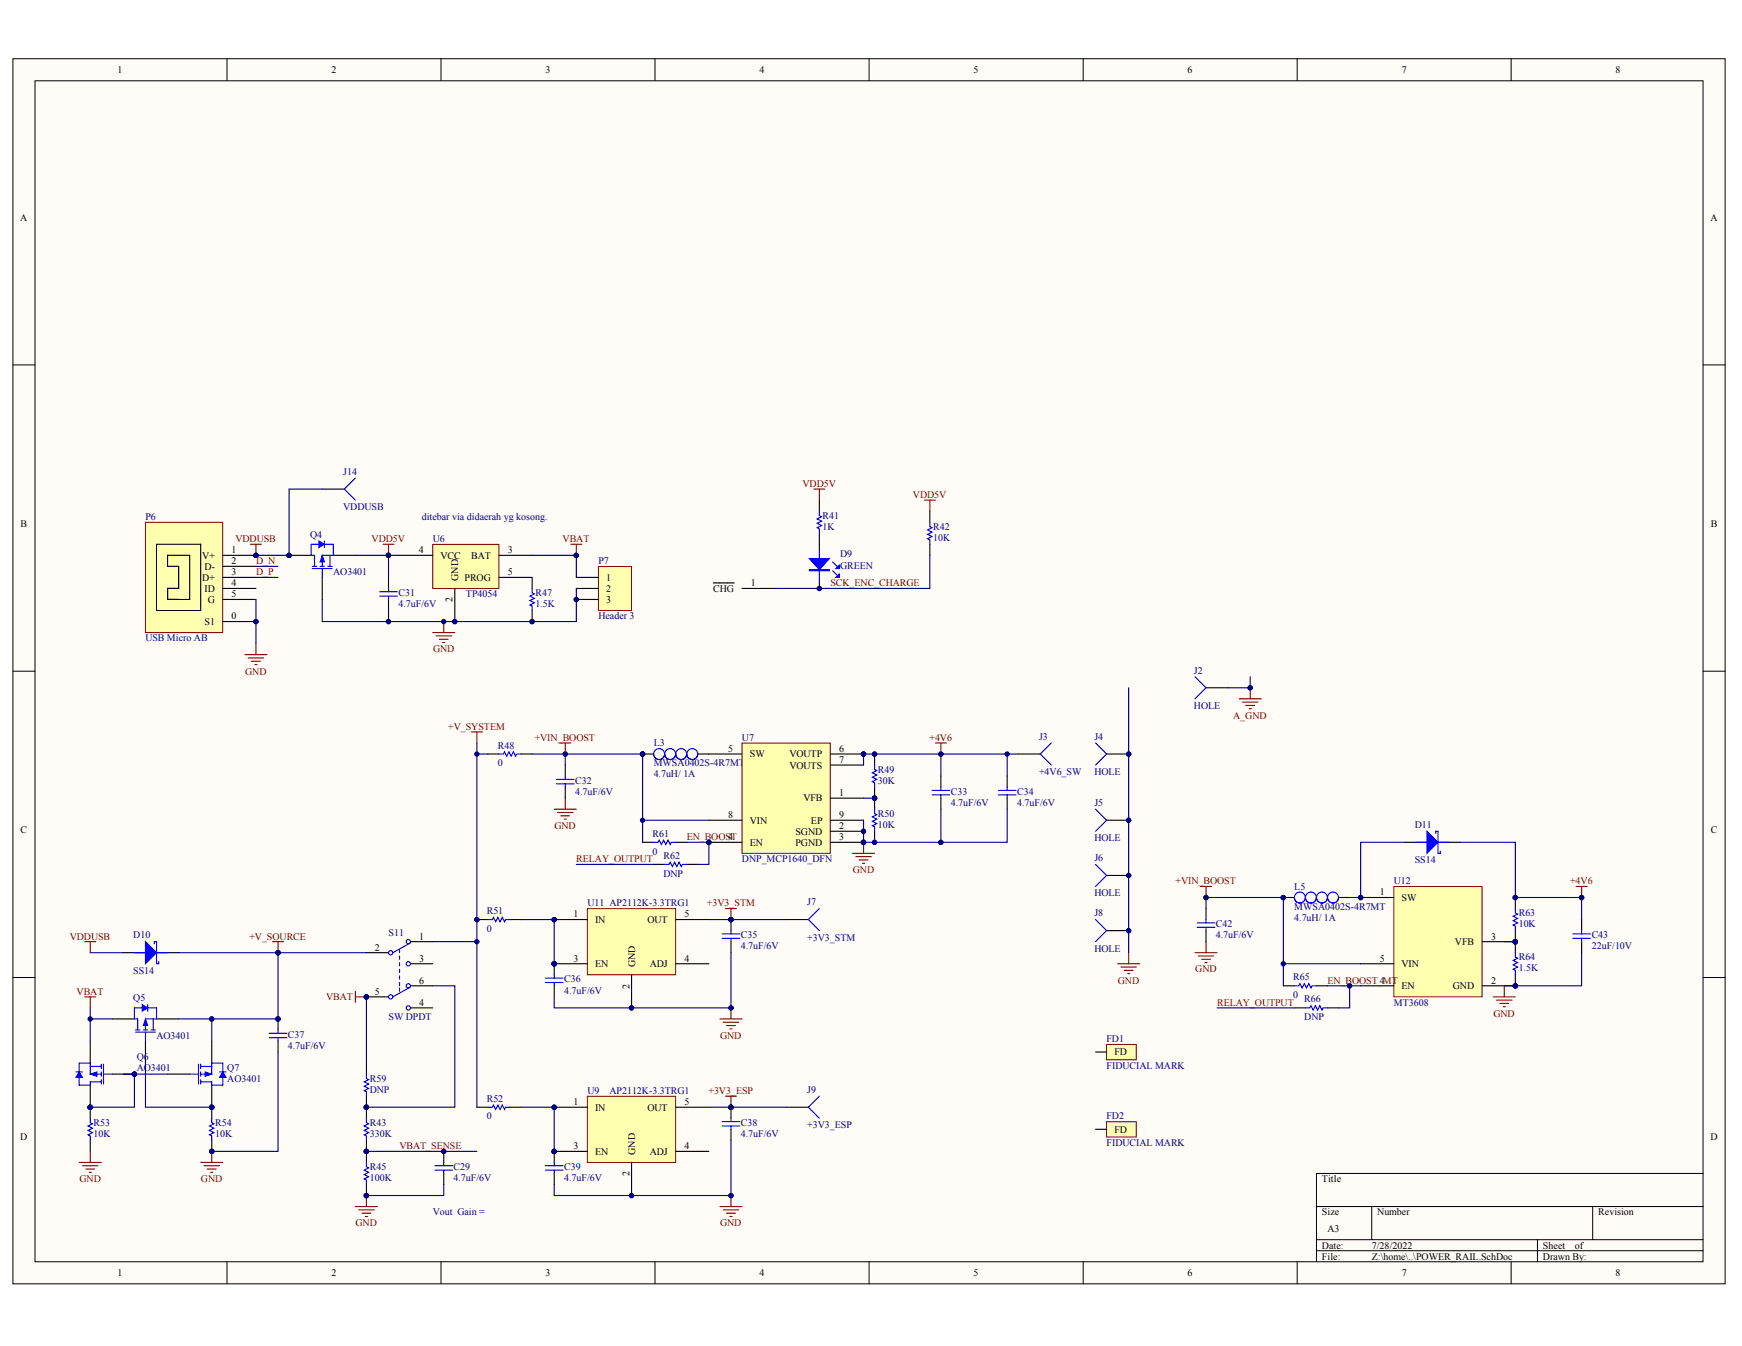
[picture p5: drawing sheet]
<svg xmlns="http://www.w3.org/2000/svg" width="279mm" height="216mm" viewBox="0 0 279 216" stroke-linecap="round" stroke-linejoin="round" font-family="sans-serif">
<defs><g id="words">
<g font-size="1.6">
<text x="18.8" y="11.7">1</text>
<text x="53.1" y="11.7">2</text>
<text x="87.5" y="11.7">3</text>
<text x="121.8" y="11.7">4</text>
<text x="156.1" y="11.7">5</text>
<text x="190.5" y="11.7">6</text>
<text x="224.8" y="11.7">7</text>
<text x="259.1" y="11.7">8</text>
<text x="3.3" y="35.4">A</text>
<text x="274.3" y="35.4">A</text>
<text x="3.3" y="84.5">B</text>
<text x="32.4" y="89.6">V+</text>
<text x="37.1" y="88.7">1</text>
<text x="67.2" y="88.7">4</text>
<text x="70.6" y="89.6">VCC</text>
<text x="75.6" y="89.6">BAT</text>
<text x="81.5" y="88.7">3</text>
<text x="274.4" y="84.5">B</text>
<text x="32.4" y="93.2">D+</text>
<text x="32.8" y="91.4">D-</text>
<text x="32.8" y="94.9">ID</text>
<text x="37.1" y="90.5">2</text>
<text x="37.1" y="92.3">3</text>
<text x="37.1" y="94.1">4</text>
<text x="37.1" y="95.8">5</text>
<text x="73.5" y="93.1" transform="rotate(-90 73.5 93.1)">GND</text>
<text x="74.5" y="93.2">PROG</text>
<text x="81.5" y="92.3">5</text>
<text x="97.2" y="93.2">1</text>
<text x="97.2" y="94.9">2</text>
<text x="114.4" y="94.9">CHG</text>
<text x="120.4" y="94.1">1</text>
<text x="32.8" y="100.2">S1</text>
<text x="33.3" y="96.7">G</text>
<text x="37.1" y="99.3">0</text>
<text x="72.6" y="96.6" transform="rotate(-90 72.6 96.6)">2</text>
<text x="97.2" y="96.7">3</text>
<text x="116.8" y="120.6">5</text>
<text x="120.3" y="121.5">SW</text>
<text x="126.6" y="121.5">VOUTP</text>
<text x="126.6" y="123.3">VOUTS</text>
<text x="134.6" y="120.6">6</text>
<text x="134.6" y="122.4">7</text>
<text x="116.8" y="131.2">8</text>
<text x="128.9" y="128.5">VFB</text>
<text x="134.6" y="127.7">1</text>
<text x="134.6" y="131.2">9</text>
<text x="3.3" y="133.7">C</text>
<text x="116.8" y="134.8">4</text>
<text x="120.3" y="135.6">EN</text>
<text x="120.3" y="132.1">VIN</text>
<text x="127.6" y="135.6">PGND</text>
<text x="127.6" y="133.9">SGND</text>
<text x="130.1" y="132.1">EP</text>
<text x="134.6" y="134.8">3</text>
<text x="134.6" y="133">2</text>
<text x="274.4" y="133.7">C</text>
<text x="221.3" y="143.6">1</text>
<text x="92" y="147.2">1</text>
<text x="95.4" y="148.1">IN</text>
<text x="103.8" y="148.1">OUT</text>
<text x="109.8" y="147.2">5</text>
<text x="224.8" y="144.5">SW</text>
<text x="60.1" y="152.5">2</text>
<text x="67.3" y="150.7">1</text>
<text x="67.3" y="154.3">3</text>
<text x="92" y="154.3">3</text>
<text x="95.4" y="155.1">EN</text>
<text x="101.9" y="155.1" transform="rotate(-90 101.9 155.1)">GND</text>
<text x="104.2" y="155.1">ADJ</text>
<text x="109.8" y="154.3">4</text>
<text x="221.3" y="154.3">5</text>
<text x="224.8" y="155.1">VIN</text>
<text x="233.4" y="151.6">VFB</text>
<text x="239.2" y="150.7">3</text>
<text x="60.1" y="159.5">5</text>
<text x="67.3" y="161.3">4</text>
<text x="67.3" y="157.8">6</text>
<text x="101" y="158.6" transform="rotate(-90 101 158.6)">2</text>
<text x="221.3" y="157.8">4</text>
<text x="224.8" y="158.6">EN</text>
<text x="233" y="158.6">GND</text>
<text x="239.2" y="157.8">2</text>
<text x="178.7" y="169.3">FD</text>
<text x="92" y="177.3">1</text>
<text x="95.4" y="178.2">IN</text>
<text x="103.8" y="178.2">OUT</text>
<text x="109.8" y="177.3">5</text>
<text x="3.3" y="182.8">D</text>
<text x="92" y="184.4">3</text>
<text x="95.4" y="185.2">EN</text>
<text x="101.9" y="185.2" transform="rotate(-90 101.9 185.2)">GND</text>
<text x="104.2" y="185.2">ADJ</text>
<text x="109.8" y="184.4">4</text>
<text x="178.7" y="181.7">FD</text>
<text x="274.3" y="182.8">D</text>
<text x="101" y="188.7" transform="rotate(-90 101 188.7)">2</text>
<text x="212" y="189.6">Title</text>
<text x="212" y="195">Size</text>
<text x="212.9" y="197.6">A3</text>
<text x="220.9" y="195">Number</text>
<text x="256.3" y="195">Revision</text>
<text x="212" y="200.3">Date:</text>
<text x="212" y="202">File:</text>
<text x="220" y="200.3">7/28/2022</text>
<text x="220" y="202">Z:\home\..\POWER_RAIL.SchDoc</text>
<text x="247.5" y="200.3">Sheet</text>
<text x="247.5" y="202">Drawn By:</text>
<text x="252.6" y="200.3">of</text>
<text x="18.8" y="204.7">1</text>
<text x="53.1" y="204.7">2</text>
<text x="87.5" y="204.7">3</text>
<text x="121.8" y="204.7">4</text>
<text x="156.1" y="204.7">5</text>
<text x="190.5" y="204.7">6</text>
<text x="224.8" y="204.7">7</text>
<text x="259.1" y="204.7">8</text>
</g>
<g font-size="1.6" fill="#000080">
<text x="55" y="76.2">J14</text>
<text x="23.3" y="83.4">P6</text>
<text x="55" y="81.8">VDDUSB</text>
<text x="67.6" y="83.4">ditebar via didaerah yg kosong.</text>
<text x="131.9" y="83.3">R41</text>
<text x="49.7" y="86.3">Q4</text>
<text x="69.4" y="87">U6</text>
<text x="131.9" y="85">1K</text>
<text x="134.8" y="89.4">D9</text>
<text x="149.7" y="85">R42</text>
<text x="149.7" y="86.8">10K</text>
<text x="53.4" y="92.3">AO3401</text>
<text x="63.9" y="95.6">C31</text>
<text x="74.7" y="95.8">TP4054</text>
<text x="85.9" y="95.6">R47</text>
<text x="96" y="90.5">P7</text>
<text x="134.8" y="91.2">GREEN</text>
<text x="63.9" y="97.4">4.7uF/6V</text>
<text x="85.9" y="97.4">1.5K</text>
<text x="96" y="99.3">Header 3</text>
<text x="23.3" y="102.9">USB Micro AB</text>
<text x="191.5" y="108">J2</text>
<text x="191.5" y="113.7">HOLE</text>
<text x="104.9" y="119.7">L3</text>
<text x="119" y="118.8">U7</text>
<text x="166.7" y="118.7">J3</text>
<text x="175.5" y="118.7">J4</text>
<text x="79.8" y="120.1">R48</text>
<text x="79.8" y="122.9">0</text>
<text x="92.3" y="125.7">C32</text>
<text x="104.9" y="124.7">4.7uH/ 1A</text>
<text x="104.9" y="122.9">MWSA0402S-4R7MT</text>
<text x="140.8" y="123.9">R49</text>
<text x="140.8" y="125.7">30K</text>
<text x="166.7" y="124.3">+4V6_SW</text>
<text x="175.5" y="124.3">HOLE</text>
<text x="92.3" y="127.5">4.7uF/6V</text>
<text x="140.8" y="131">R50</text>
<text x="152.5" y="127.5">C33</text>
<text x="152.5" y="129.3">4.7uF/6V</text>
<text x="163.2" y="127.5">C34</text>
<text x="163.2" y="129.3">4.7uF/6V</text>
<text x="175.5" y="129.3">J5</text>
<text x="104.6" y="134.2">R61</text>
<text x="104.6" y="137.1">0</text>
<text x="106.4" y="137.8">R62</text>
<text x="140.8" y="132.8">10K</text>
<text x="175.5" y="134.9">HOLE</text>
<text x="226.9" y="132.8">D11</text>
<text x="106.4" y="140.6">DNP</text>
<text x="119" y="138.3">DNP_MCP1640_DFN</text>
<text x="175.5" y="138.1">J6</text>
<text x="175.5" y="143.8">HOLE</text>
<text x="207.6" y="142.7">L5</text>
<text x="223.6" y="141.8">U12</text>
<text x="226.9" y="138.5">SS14</text>
<text x="78.1" y="146.6">R51</text>
<text x="78.1" y="149.4">0</text>
<text x="94.2" y="145.4">U11 AP2112K-3.3TRG1</text>
<text x="129.5" y="145.2">J7</text>
<text x="175.5" y="147">J8</text>
<text x="195" y="148.8">C42</text>
<text x="207.6" y="147.7">4.7uH/ 1A</text>
<text x="207.6" y="145.9">MWSA0402S-4R7MT</text>
<text x="243.6" y="147">R63</text>
<text x="243.6" y="148.8">10K</text>
<text x="21.4" y="150.5">D10</text>
<text x="62.3" y="150.2">S11</text>
<text x="118.8" y="150.5">C35</text>
<text x="118.8" y="152.3">4.7uF/6V</text>
<text x="129.5" y="150.9">+3V3_STM</text>
<text x="175.5" y="152.7">HOLE</text>
<text x="195" y="150.5">4.7uF/6V</text>
<text x="243.6" y="154">R64</text>
<text x="243.6" y="155.8">1.5K</text>
<text x="255.3" y="150.5">C43</text>
<text x="255.3" y="152.3">22uF/10V</text>
<text x="21.4" y="160.6">Q5</text>
<text x="21.4" y="156.2">SS14</text>
<text x="90.5" y="157.6">C36</text>
<text x="90.5" y="159.4">4.7uF/6V</text>
<text x="207.4" y="157.3">R65</text>
<text x="207.4" y="160.1">0</text>
<text x="209.2" y="160.8">R66</text>
<text x="223.6" y="161.3">MT3608</text>
<text x="25.1" y="166.6">AO3401</text>
<text x="46.2" y="166.5">C37</text>
<text x="62.3" y="163.6">SW DPDT</text>
<text x="177.5" y="167.2">FD1</text>
<text x="209.2" y="163.6">DNP</text>
<text x="21.9" y="170">Q6</text>
<text x="21.9" y="171.8">AO3401</text>
<text x="36.5" y="171.8">Q7</text>
<text x="36.5" y="173.5">AO3401</text>
<text x="46.2" y="168.2">4.7uF/6V</text>
<text x="59.3" y="173.5">R59</text>
<text x="177.5" y="171.4">FIDUCIAL MARK</text>
<text x="59.3" y="175.3">DNP</text>
<text x="78.1" y="176.7">R52</text>
<text x="78.1" y="179.5">0</text>
<text x="94.2" y="175.5">U9</text>
<text x="97.8" y="175.5">AP2112K-3.3TRG1</text>
<text x="129.5" y="175.3">J9</text>
<text x="177.5" y="179.5">FD2</text>
<text x="15" y="180.6">R53</text>
<text x="15" y="182.4">10K</text>
<text x="34.5" y="180.6">R54</text>
<text x="34.5" y="182.4">10K</text>
<text x="59.3" y="180.6">R43</text>
<text x="59.3" y="182.4">330K</text>
<text x="118.8" y="180.6">C38</text>
<text x="118.8" y="182.4">4.7uF/6V</text>
<text x="129.5" y="181">+3V3_ESP</text>
<text x="177.5" y="183.8">FIDUCIAL MARK</text>
<text x="59.3" y="187.7">R45</text>
<text x="59.3" y="189.5">100K</text>
<text x="72.7" y="187.7">C29</text>
<text x="72.7" y="189.5">4.7uF/6V</text>
<text x="90.5" y="187.7">C39</text>
<text x="90.5" y="189.5">4.7uF/6V</text>
<text x="69.4" y="195">Vout Gain =</text>
</g>
<g font-size="1.6" fill="#800000">
<text x="128.7" y="78.1">VDD5V</text>
<text x="146.4" y="79.9">VDD5V</text>
<text x="37.8" y="87">VDDUSB</text>
<text x="59.6" y="87">VDD5V</text>
<text x="90.2" y="87">VBAT</text>
<text x="41.1" y="90.5">D_N</text>
<text x="41.1" y="92.3">D_P</text>
<text x="133.2" y="94.1">SCK_ENC_CHARGE</text>
<text x="69.5" y="104.7">GND</text>
<text x="39.3" y="108.2">GND</text>
<text x="71.9" y="117.1">+V_SYSTEM</text>
<text x="85.8" y="118.8">+VIN_BOOST</text>
<text x="149.1" y="118.8">+4V6</text>
<text x="197.8" y="115.3">A_GND</text>
<text x="88.9" y="133">GND</text>
<text x="110.1" y="134.8">EN_BOOST</text>
<text x="92.4" y="138.3">RELAY_OUTPUT</text>
<text x="136.8" y="140.1">GND</text>
<text x="188.5" y="141.8">+VIN_BOOST</text>
<text x="251.8" y="141.8">+4V6</text>
<text x="113.4" y="145.4">+3V3_STM</text>
<text x="11.2" y="150.7">VDDUSB</text>
<text x="40" y="150.7">+V_SOURCE</text>
<text x="191.7" y="156">GND</text>
<text x="12.3" y="159.5">VBAT</text>
<text x="52.3" y="160.4">VBAT</text>
<text x="179.3" y="157.8">GND</text>
<text x="195.2" y="161.3">RELAY_OUTPUT</text>
<text x="212.9" y="157.8">EN_BOOST_MT</text>
<text x="115.5" y="166.6">GND</text>
<text x="239.5" y="163.1">GND</text>
<text x="113.6" y="175.5">+3V3_ESP</text>
<text x="64.1" y="184.4">VBAT_SENSE</text>
<text x="12.8" y="189.6">GND</text>
<text x="32.2" y="189.6">GND</text>
<text x="57" y="196.7">GND</text>
<text x="115.5" y="196.7">GND</text>
</g>
</g></defs>
<g fill="#fffcf8" stroke="#000" stroke-width=".16">
<path d="M2.1 9.4h274.6v196.5h-274.6z"/>
<path d="M5.6 13h267.6v189.4h-267.6z"/>
</g>
<g fill="none" stroke="#000" stroke-width=".16">
<path d="M36.4 9.4v3.5M70.7 9.4v3.5M105.1 9.4v3.5M139.4 9.4v3.5M173.7 9.4v3.5M208.1 9.4v3.5M242.4 9.4v3.5M2.1 58.5h3.5M273.2 58.5h3.5M2.1 107.7h3.5M273.2 107.7h3.5M2.1 156.8h3.5"/>
<path d="M273.2 156.8h3.5M211.2 193.5h62M211.2 198.8h62M220 193.5v5.3M246.6 198.8v3.6M255.4 193.5v5.3M273.2 188.2h-62v14.2M36.4 202.4v3.5M70.7 202.4v3.5M105.1 202.4v3.5M139.4 202.4v3.5M173.7 202.4v3.5"/>
<path d="M208.1 202.4v3.5M211.2 200.6h62M242.4 202.4v3.5"/>
</g>
<path d="M69.4 87.3h10.6v7.1h-10.6z" fill="#ffffb0" stroke="#800000" stroke-width=".16"/>
<path d="M46.4 89.1h3.5M51.7 92.6v3.6M53.5 89.1h3.5M64.1 89.1h5.3M72.9 94.4v5.3M80 89.1h5.3M80 92.6h5.3v1.8M85.3 97.9v1.8M114.4 93.5h3.4M119 94.4h5.3" fill="none" stroke="#000" stroke-width=".18"/>
<g fill="#000080" stroke="#000080" stroke-width=".16">
<circle cx="72.9" cy="99.7" r=".35"/>
<circle cx="85.3" cy="99.7" r=".35"/>
<circle cx="71.2" cy="99.7" r=".35"/>
<circle cx="62.3" cy="89.1" r=".35"/>
<circle cx="92.4" cy="89.1" r=".35"/>
<circle cx="41" cy="89.1" r=".35"/>
<circle cx="46.4" cy="89.1" r=".35"/>
</g>
<path d="M50.1 91.2h3.2M50.1 90.8h.7M50.4 89.1v1.7M51.3 90.8h.7M51.7 91.2v1.4M52.6 90.8h.7M52.9 89.1v1.7M53.5 89.1h-1.8v1.7M85.3 94.4v.7l.4 .2-.7 .3 .7 .4-.7 .3 .7 .4-.7 .3 .3 .2v.7" fill="none" stroke="#00f" stroke-width=".18"/>
<path d="M40.2 87.3h1.7M41.1 87.3v1.8M61.4 87.3h1.8M62.3 87.3v1.8M71.2 99.7v1.8M91.6 87.3h1.7M92.4 87.3v1.8M69.4 101.5h3.5M69.9 102h2.5M70.5 102.5h1.4M71 103.1h.4" fill="none" stroke="#800000" stroke-width=".18"/>
<path d="M57 89.1h5.3" fill="none" stroke="#000080" stroke-width=".18"/>
<path d="M51.7 89.1l.3 1h-.7z" fill="#00f"/>
<path d="M51.7 89.1l.3 1h-.7z" fill="none" stroke="#00f" stroke-width=".16"/>
<path d="M51.2 87.3h-1.3v1.8h.5M52 87.3h1.5v1.8M52 86.8v1" fill="none" stroke="#00f" stroke-width=".18"/>
<path d="M51.2 86.8l.8 .5-.8 .5z" fill="#00f"/>
<path d="M51.2 86.8l.8 .5-.8 .5z" fill="none" stroke="#00f" stroke-width=".16"/>
<g fill="#000080" stroke="#000080" stroke-width=".16">
<circle cx="46.4" cy="89.1" r=".35"/>
<circle cx="62.3" cy="99.7" r=".35"/>
</g>
<path d="M51.7 96.2v3.5h10.6" fill="none" stroke="#000080" stroke-width=".18"/>
<path d="M96 90.9h5.3v7h-5.3z" fill="#ffffb0" stroke="#800000" stroke-width=".16"/>
<path d="M62.3 92.6v1.8M62.3 96.2v1.7M92.4 92.6h3.6M92.4 94.4h3.6M92.4 96.2h3.6M131.4 87.3v.9M131.4 93.5v.9" fill="none" stroke="#000" stroke-width=".18"/>
<g fill="#000080" stroke="#000080" stroke-width=".16">
<circle cx="92.4" cy="96.2" r=".35"/>
<circle cx="62.3" cy="89.1" r=".35"/>
<circle cx="131.4" cy="94.4" r=".35"/>
</g>
<path d="M60.9 94.9h2.8M60.9 95.6h2.8M62.3 94.4v.5M62.3 95.6v.6M131.4 88.2v5.3M133.5 91.6l.8 .7M133.5 90.1l.8 .7" fill="none" stroke="#00f" stroke-width=".18"/>
<path d="M62.3 89.1v3.5" fill="none" stroke="#000080" stroke-width=".18"/>
<path d="M129.8 89.6h3.2l-1.6 1.8z" fill="#00f"/>
<path d="M129.8 89.6h3.2l-1.6 1.8zM129.8 91.4h3.2v.2h-3.2zM129.8 91.5h3.2" fill="none" stroke="#00f" stroke-width=".18"/>
<path d="M134.1 92.6l.5-.5v.5z" fill="#00f"/>
<path d="M134.1 92.6l.5-.5v.5z" fill="none" stroke="#00f" stroke-width=".18"/>
<path d="M134.1 91.2l.5-.5v.5z" fill="#00f"/>
<path d="M131.4 82v.7l.4 .2-.7 .3 .7 .4-.7 .3 .7 .4-.7 .3 .3 .2v.7M134.1 91.2l.5-.5v.5z" fill="none" stroke="#00f" stroke-width=".18"/>
<circle cx="131.4" cy="94.4" r=".35" fill="#000080" stroke="#000080" stroke-width=".16"/>
<path d="M131.4 80.2v1.8M131.4 85.5v1.8" fill="none" stroke="#000" stroke-width=".18"/>
<path d="M130.5 78.5h1.8M131.4 78.5v1.7" fill="none" stroke="#800000" stroke-width=".18"/>
<path d="M23.3 83.8h12.4v17.7h-12.4z" fill="#ffffb0" stroke="#800000" stroke-width=".16"/>
<g fill="none" stroke="#000" stroke-width=".18">
<path d="M25.1 87.3h7.1v10.6h-7.1zM28.6 94.4h-1.7v1.8h3.5v-7.1h-3.5v1.7h1.7v3.6h-1.7v1.8h1.7M35.7 99.7h5.4M35.7 89.1h5.4M35.7 90.8h5.4M35.7 92.6h5.4M35.7 94.4h5.4M35.7 96.2h5.4M149.1 82v1.8M149.1 87.3v1.8M18 163.4h3.6M23.3 167v3.5"/>
<path d="M25.1 163.4h3.5"/>
</g>
<g fill="#000080" stroke="#000080" stroke-width=".16">
<circle cx="41" cy="99.7" r=".35"/>
<circle cx="41" cy="89.1" r=".35"/>
<circle cx="62.3" cy="89.1" r=".35"/>
<circle cx="92.4" cy="89.1" r=".35"/>
<circle cx="62.3" cy="99.7" r=".35"/>
</g>
<path d="M39.3 105h3.5M39.8 105.5h2.5M40.3 106.1h1.5M40.9 106.6h.3M41.1 103.2v1.8" fill="none" stroke="#800000" stroke-width=".18"/>
<path d="M41.1 90.8h3.5M41.1 92.6h3.5M62.3 89.1h1.8M85.3 89.1h7.1v3.5M92.4 94.4v5.3h-30.1v-1.8M149.1 89.1v5.3h-24.8" fill="none" stroke="#000080" stroke-width=".18"/>
<path d="M149.1 83.8v.7l.4 .1-.7 .4 .7 .4-.7 .3 .7 .4-.7 .3 .3 .2v.7M21.7 165.6h3.2M21.7 165.2h.7M22.1 163.4v1.8M23 165.2h.7M23.3 165.6v1.4M24.2 165.2h.7M24.6 163.4v1.8M25.1 163.4h-1.8v1.8" fill="none" stroke="#00f" stroke-width=".18"/>
<path d="M23.3 163.4l.4 1.1h-.7z" fill="#00f"/>
<path d="M23.3 163.4l.4 1.1h-.7z" fill="none" stroke="#00f" stroke-width=".16"/>
<path d="M22.8 161.7h-1.2v1.7h.5M23.7 161.7h1.4v1.7M23.7 161.1v1.1" fill="none" stroke="#00f" stroke-width=".18"/>
<path d="M22.8 161.1l.9 .6-.9 .5z" fill="#00f"/>
<path d="M22.8 161.1l.9 .6-.9 .5z" fill="none" stroke="#00f" stroke-width=".16"/>
<path d="M14.5 167v3.5M14.5 174.1v5.3M18 172.3h3.6M34 177.6v1.8M14.5 182.9v1.8M34 182.9v1.8" fill="none" stroke="#000" stroke-width=".18"/>
<g fill="#000080" stroke="#000080" stroke-width=".16">
<circle cx="34" cy="177.6" r=".35"/>
<circle cx="34" cy="184.7" r=".35"/>
<circle cx="14.5" cy="177.6" r=".35"/>
<circle cx="34" cy="163.4" r=".35"/>
<circle cx="21.6" cy="172.3" r=".35"/>
</g>
<path d="M14.5 179.4v.7l.3 .2-.7 .3 .7 .4-.7 .3 .7 .4-.7 .3 .4 .2v.7M14.5 173.5h1.7M14.5 170.5v1.8h1.7M14.5 171h1.7M16.2 170.7v.7M16.2 171.9v.7M16.2 173.2v.7M16.6 172.3h1.4M16.6 170.7v3.2M34 179.4v.7l.3 .2-.7 .3 .7 .4-.7 .3 .7 .4-.7 .3 .4 .2v.7" fill="none" stroke="#00f" stroke-width=".18"/>
<path d="M12.7 186.5h3.5M13.2 187h2.5M13.8 187.5h1.4M14.3 188h.4M14.5 184.7v1.8M32.2 186.5h3.5M32.7 187h2.5M33.3 187.5h1.4M33.8 188h.3M34 184.7v1.8" fill="none" stroke="#800000" stroke-width=".18"/>
<path d="M28.6 163.4h5.4" fill="none" stroke="#000080" stroke-width=".18"/>
<path d="M14.5 172.3l1-.4v.7z" fill="#00f"/>
<path d="M14.5 172.3l1-.4v.7z" fill="none" stroke="#00f" stroke-width=".16"/>
<path d="M12.2 171.9h1M12.7 172.8v1.3h1.8v-.6M14.5 170.5h-1.8v1.4" fill="none" stroke="#00f" stroke-width=".18"/>
<path d="M12.7 171.9l.5 .9h-1z" fill="#00f"/>
<path d="M12.7 171.9l.5 .9h-1z" fill="none" stroke="#00f" stroke-width=".16"/>
<g fill="#000080" stroke="#000080" stroke-width=".16">
<circle cx="14.5" cy="177.6" r=".35"/>
<circle cx="21.6" cy="172.3" r=".35"/>
<circle cx="34" cy="177.6" r=".35"/>
</g>
<path d="M23.3 170.5v7.1h10.7" fill="none" stroke="#000080" stroke-width=".18"/>
<path d="M26.9 172.3h3.5M34 167v3.5M34 174.1v3.5" fill="none" stroke="#000" stroke-width=".18"/>
<path d="M30.4 172.3h1.4M31.8 170.7v3.2M32.2 173.5h1.8M32.2 171h1.8M32.2 170.7v.7M32.2 171.9v.7M32.2 173.2v.7M34 170.5v1.8h-1.8" fill="none" stroke="#00f" stroke-width=".18"/>
<path d="M32.9 171.9l1.1 .4-1.1 .3z" fill="#00f"/>
<path d="M32.9 171.9l1.1 .4-1.1 .3z" fill="none" stroke="#00f" stroke-width=".16"/>
<path d="M34 170.5h1.7v1.4M35.2 171.9h1.1M35.7 172.8v1.3h-1.7v-.6" fill="none" stroke="#00f" stroke-width=".18"/>
<path d="M35.7 171.9l.6 .9h-1.1z" fill="#00f"/>
<path d="M35.7 171.9l.6 .9h-1.1z" fill="none" stroke="#00f" stroke-width=".16"/>
<g fill="#000080" stroke="#000080" stroke-width=".16">
<circle cx="34" cy="177.6" r=".35"/>
<circle cx="21.6" cy="172.3" r=".35"/>
<circle cx="44.6" cy="152.8" r=".35"/>
<circle cx="14.5" cy="163.4" r=".35"/>
<circle cx="44.6" cy="163.4" r=".35"/>
<circle cx="34" cy="184.7" r=".35"/>
<circle cx="140.3" cy="121" r=".35"/>
<circle cx="140.3" cy="128" r=".35"/>
<circle cx="140.3" cy="135.1" r=".35"/>
<circle cx="138.5" cy="135.1" r=".35"/>
<circle cx="117.2" cy="191.8" r=".35"/>
<circle cx="88.9" cy="184.7" r=".35"/>
<circle cx="117.2" cy="177.6" r=".35"/>
<circle cx="14.5" cy="177.6" r=".35"/>
<circle cx="90.7" cy="121" r=".35"/>
<circle cx="150.9" cy="135.1" r=".35"/>
<circle cx="181" cy="121" r=".35"/>
<circle cx="181" cy="131.6" r=".35"/>
<circle cx="181" cy="140.4" r=".35"/>
<circle cx="181" cy="149.3" r=".35"/>
</g>
<path d="M90.7 120.9v1.8M150.9 129.8v5.3h-12.4M14.5 152.8h5.3M14.5 161.7v5.3M14.5 163.4h3.5M19.8 172.3h1.8v5.3h-7.1M21.6 172.3h5.3M44.6 168.7v16h-10.6M117.2 177.6h8.9M117.2 182.9v8.9h-28.3v-1.8" fill="none" stroke="#000080" stroke-width=".18"/>
<g fill="none" stroke="#800000" stroke-width=".18">
<path d="M75.6 117.4h1.8M76.5 117.4v1.8M88.9 129.8h3.5M89.4 130.3h2.5M90 130.9h1.4M90.5 131.4h.3M90.7 128v1.8M136.7 136.9h3.6M137.3 137.4h2.4M137.8 137.9h1.4M138.3 138.5h.4M138.5 135.1v1.8"/>
<path d="M43.7 151h1.8M44.6 151v1.8M179.3 154.6h3.5M179.8 155.1h2.5M180.3 155.6h1.4M180.9 156.2h.3M181 152.8v1.8M116.4 175.8h1.7M117.2 175.8v1.8M115.5 193.5h3.5M116 194.1h2.5M116.5 194.6h1.5"/>
<path d="M117.1 195.1h.3M117.2 191.8v1.7"/>
</g>
<g fill="none" stroke="#000" stroke-width=".18">
<path d="M140.3 120.9v1.8M140.3 126.3v3.5M140.3 133.3v1.8M163.3 120.9h3.6M177.5 120.9h3.5M177.5 131.6h3.5M19.8 152.8h3.5M25.1 152.8h3.5M177.5 140.4h3.5M177.5 149.3h3.5M44.6 163.4v1.8M44.6 167v1.7"/>
<path d="M117.2 177.6v1.8M126.1 177.6h3.5M88.9 184.7v1.8M88.9 188.2v1.8M117.2 181.1v1.8"/>
</g>
<g fill="none" stroke="#00f" stroke-width=".18">
<path d="M168.6 119.2l-1.7 1.7 1.7 1.8M175.7 119.2l1.8 1.7-1.8 1.8M140.3 122.7v.7l.3 .2-.7 .4 .7 .3-.7 .4 .7 .3-.7 .4 .4 .1v.8M140.3 129.8v.7l.3 .2-.7 .3 .7 .4-.7 .3 .7 .4-.7 .4 .4 .1v.7M175.7 129.8l1.8 1.8-1.8 1.7M175.7 138.6l1.8 1.8-1.8 1.8M21.6 152.8h1.7M24.8 151.4v-.4h.3v3.6h.4v-.4M25.1 152.8h1.8M175.7 147.5l1.8 1.8-1.8 1.7M43.2 165.7h2.8M43.2 166.4h2.8"/>
<path d="M44.6 165.2v.5M44.6 166.4v.6M115.8 179.9h2.9M117.2 179.4v.5M131.4 175.8l-1.8 1.8 1.8 1.8M87.5 187h2.8M87.5 187.7h2.8M88.9 186.5v.5M88.9 187.7v.5M115.8 180.6h2.9M117.2 180.6v.5"/>
</g>
<path d="M23.3 151l1.8 1.8-1.8 1.8z" fill="#00f"/>
<path d="M23.3 151l1.8 1.8-1.8 1.8z" fill="none" stroke="#00f" stroke-width=".18"/>
<path d="M28.6 152.8h16v10.6h-10.6v3.6" fill="none" stroke="#000080" stroke-width=".18"/>
<g fill="#000080" stroke="#000080" stroke-width=".16">
<circle cx="44.6" cy="152.8" r=".35"/>
<circle cx="44.6" cy="163.4" r=".35"/>
<circle cx="34" cy="163.4" r=".35"/>
</g>
<path d="M13.6 159.9h1.8M14.5 159.9v1.8" fill="none" stroke="#800000" stroke-width=".18"/>
<path d="M177.5 167.5h4.8v2.5h-4.8z" fill="#ffffb0" stroke="#800000" stroke-width=".16"/>
<path d="M175.7 168.7h1.8" fill="none" stroke="#000" stroke-width=".18"/>
<path d="M177.5 179.9h4.8v2.5h-4.8z" fill="#ffffb0" stroke="#800000" stroke-width=".16"/>
<path d="M103.1 120.9h1.7M111.9 120.9h1.8M175.7 181.1h1.8" fill="none" stroke="#000" stroke-width=".18"/>
<g fill="#000080" stroke="#000080" stroke-width=".16">
<circle cx="103.1" cy="121" r=".35"/>
<circle cx="140.3" cy="128" r=".35"/>
</g>
<path d="M104.8 120.9a.88 .88 0 0 0 1.2 .9 .88 .88 0 0 0 .3-1.5 .88 .88 0 0 0-1.4 .3 .88 .88 0 0 0 .6 1.2 .88 .88 0 0 0 1.1-.9M106.6 120.9a.88 .88 0 0 0 1.2 .9 .88 .88 0 0 0 .3-1.5 .88 .88 0 0 0-1.4 .3 .88 .88 0 0 0 .6 1.2 .88 .88 0 0 0 1.1-.9 .88 .88 0 0 0 1.1 .9 .88 .88 0 0 0 .4-1.4 .88 .88 0 0 0-1.4 .2 .88 .88 0 0 0 .6 1.2 .88 .88 0 0 0 1-.9 .88 .88 0 0 0 1.2 .9 .88 .88 0 0 0 .4-1.4 .88 .88 0 0 0-1.5 .2 .88 .88 0 0 0 .7 1.2 .88 .88 0 0 0 1-.9" fill="none" stroke="#00f" stroke-width=".18"/>
<path d="M138.5 128h1.8" fill="none" stroke="#000080" stroke-width=".18"/>
<path d="M94.2 175.8h14.2v10.7h-14.2z" fill="#ffffb0" stroke="#800000" stroke-width=".16"/>
<g fill="none" stroke="#000" stroke-width=".18">
<path d="M78.3 120.9h1.7M83.6 120.9h1.7M90.7 122.7v1.8M90.7 126.3v1.7M150.9 124.5v1.8M150.9 128v1.8M161.5 124.5v1.8M161.5 128v1.8M58.8 152.8h3.5M58.8 159.9h3.5M65.9 151h3.5M65.9 154.6h3.5"/>
<path d="M65.9 158.1h3.5M76.5 147.5h1.8M81.8 147.5h1.8M88.9 154.6v1.8M88.9 158.1v1.8M117.2 147.5v1.8M117.2 151v1.8M126.1 147.5h3.5M65.9 161.7h3.5M76.5 177.6h1.8M81.8 177.6h1.8M88.9 177.6h5.3"/>
<path d="M108.4 177.6h5.3M88.9 184.7h5.3M101.3 186.5v5.3M108.4 184.7h5.3"/>
</g>
<g fill="#000080" stroke="#000080" stroke-width=".16">
<circle cx="88.9" cy="177.6" r=".35"/>
<circle cx="101.3" cy="191.8" r=".35"/>
<circle cx="88.9" cy="184.7" r=".35"/>
<circle cx="117.2" cy="177.6" r=".35"/>
<circle cx="58.8" cy="159.9" r=".35"/>
<circle cx="117.2" cy="161.7" r=".35"/>
<circle cx="88.9" cy="154.6" r=".35"/>
<circle cx="117.2" cy="147.5" r=".35"/>
<circle cx="76.5" cy="151.1" r=".35"/>
<circle cx="76.5" cy="121" r=".35"/>
<circle cx="103.1" cy="121" r=".35"/>
<circle cx="88.9" cy="147.5" r=".35"/>
<circle cx="76.5" cy="147.5" r=".35"/>
<circle cx="150.9" cy="135.1" r=".35"/>
<circle cx="150.9" cy="121" r=".35"/>
<circle cx="161.5" cy="121" r=".35"/>
</g>
<g fill="none" stroke="#000080" stroke-width=".18">
<path d="M76.5 119.2v58.4M181 110.3v42.5M76.5 120.9h1.8M85.3 120.9h17.8M150.9 120.9v3.6M161.5 129.8v5.3h-10.6M161.5 120.9v3.6M69.4 151h7.1M83.6 147.5h5.3v7.1M113.7 147.5h12.4M117.2 152.8v8.9h-28.3v-1.8M83.6 177.6h5.3v7.1"/>
<path d="M113.7 177.6h3.5"/>
</g>
<g fill="none" stroke="#00f" stroke-width=".18">
<path d="M80 120.9h.7l.2-.3 .4 .7 .3-.7 .4 .7 .3-.7 .4 .7 .2-.4h.7M89.2 125h2.9M89.2 125.7h2.9M90.7 124.5v.5M90.7 125.7v.6M149.5 126.8h2.8M149.5 127.5h2.8M150.9 126.3v.5M150.9 127.5v.5M160.1 126.8h2.9M160.1 127.5h2.9M161.5 126.3v.5"/>
<path d="M161.5 127.5v.5M64.1 152.3v.5M64.1 153.3v.6M64.1 154.4v.5M64.1 155.5v.5M64.1 156.5v.6M64.1 157.6v.5M64.1 158.5v.5M65.9 151.2l-2.9 1.6M65.9 158.3l-2.9 1.6M78.3 147.5h.7l.1-.4 .4 .8 .4-.8 .3 .8 .4-.8 .3 .8 .2-.4h.7M87.5 156.9h2.8"/>
<path d="M87.5 157.6h2.8M88.9 156.4v.5M88.9 157.6v.5M115.8 149.8h2.9M115.8 150.5h2.9M117.2 149.3v.5M117.2 150.5v.5M131.4 145.7l-1.8 1.8 1.8 1.8M78.3 177.6h.7l.1-.4 .4 .8 .4-.8 .3 .8 .4-.8 .3 .8 .2-.4h.7"/>
<circle cx="62.7" cy="159.9" r=".35"/>
<circle cx="62.7" cy="152.8" r=".35"/>
<circle cx="65.5" cy="151.1" r=".35"/>
<circle cx="65.5" cy="154.6" r=".35"/>
<circle cx="65.5" cy="158.1" r=".35"/>
<circle cx="65.5" cy="161.7" r=".35"/>
</g>
<path d="M148.3 80.2h1.7M149.1 80.2v1.8M13.6 151h1.8M14.5 151v1.8M116.4 145.7h1.7M117.2 145.7v1.8M115.5 163.4h3.5M116 164h2.5M116.5 164.5h1.5M117.1 165h.3M117.2 161.7v1.7" fill="none" stroke="#800000" stroke-width=".18"/>
<path d="M94.2 145.7h14.2v10.7h-14.2z" fill="#ffffb0" stroke="#800000" stroke-width=".16"/>
<g fill="none" stroke="#000" stroke-width=".18">
<path d="M51.7 78.5h3.5M103.1 135.1h1.7M104.8 138.6h1.8M108.4 135.1h1.8M110.2 138.6h1.7M88.9 147.5h5.3M88.9 154.6h5.3M101.3 156.4v5.3M108.4 147.5h5.3M108.4 154.6h5.3M58.8 170.5v1.8M58.8 175.8v3.6"/>
<path d="M58.8 182.9v3.6M58.8 190v1.8M71.2 184.7v1.8M71.2 188.2v1.8"/>
</g>
<g fill="#000080" stroke="#000080" stroke-width=".16">
<circle cx="88.9" cy="147.5" r=".35"/>
<circle cx="101.3" cy="161.7" r=".35"/>
<circle cx="88.9" cy="154.6" r=".35"/>
<circle cx="44.6" cy="152.8" r=".35"/>
<circle cx="58.8" cy="159.9" r=".35"/>
<circle cx="58.8" cy="177.6" r=".35"/>
<circle cx="58.8" cy="184.7" r=".35"/>
<circle cx="58.8" cy="191.8" r=".35"/>
<circle cx="71.2" cy="184.7" r=".35"/>
<circle cx="41" cy="89.1" r=".35"/>
<circle cx="46.4" cy="89.1" r=".35"/>
<circle cx="103.1" cy="121" r=".35"/>
<circle cx="103.1" cy="131.6" r=".35"/>
<circle cx="113.7" cy="135.1" r=".35"/>
</g>
<path d="M57 76.7l-1.8 1.8 1.8 1.7M104.8 135.1h.7l.2-.3 .4 .7 .3-.7 .4 .7 .3-.7 .4 .7 .2-.4h.7M106.6 138.6h.7l.2-.3 .4 .7 .3-.7 .4 .7 .3-.7 .4 .7 .1-.4h.8M58.8 179.4v.7l.3 .2-.7 .3 .7 .4-.7 .3 .7 .4-.7 .3 .4 .2v.7M58.8 172.3v.7l.3 .2-.7 .3 .7 .4-.7 .3 .7 .4-.7 .3 .4 .2v.7M58.8 186.5v.7l.3 .1-.7 .4 .7 .3-.7 .4 .7 .4-.7 .3 .4 .2v.7M69.8 187h2.8M69.8 187.7h2.8M71.2 186.5v.5M71.2 187.7v.5" fill="none" stroke="#00f" stroke-width=".18"/>
<path d="M51.7 78.5h-5.3v10.6h-5.3M41.1 96.2v7M92.4 138.6h12.4M103.1 120.9v14.2M103.1 131.6h10.6M110.2 135.1h3.5v3.5h-1.8M44.6 152.8h14.2M58.8 159.9v10.6M69.4 158.1h3.5v19.5h-14.1M58.8 184.7h17.7M71.2 190v1.8h-12.4" fill="none" stroke="#000080" stroke-width=".18"/>
<path d="M57 159v1.8M57 159.9h1.8M57 193.5h3.5M57.5 194.1h2.5M58.1 194.6h1.4M58.6 195.1h.3M58.8 191.8v1.7" fill="none" stroke="#800000" stroke-width=".18"/>
<path d="M223.6 142.2h14.1v17.7h-14.1z" fill="#ffffb0" stroke="#800000" stroke-width=".16"/>
<g fill="none" stroke="#000" stroke-width=".18">
<path d="M225.3 135.1h3.6M230.6 135.1h3.6M193.4 145.7v1.8M193.4 149.3v1.7M205.8 158.1h1.8M205.8 144h1.8M211.2 158.1h1.7M214.7 144h1.8M218.2 158.1h5.4M218.2 154.6h5.4M218.2 144h5.4M237.7 151h5.3"/>
<path d="M243 156.4v1.7h-5.3M243 144v1.7M243 149.3v3.5M253.7 147.5v1.8M253.7 151v1.8M207.6 161.7h1.8M212.9 161.7h1.8"/>
</g>
<g fill="#000080" stroke="#000080" stroke-width=".16">
<circle cx="243" cy="151.1" r=".35"/>
<circle cx="243" cy="158.1" r=".35"/>
<circle cx="218.2" cy="144" r=".35"/>
<circle cx="243" cy="144" r=".35"/>
<circle cx="253.7" cy="144" r=".35"/>
<circle cx="205.8" cy="144" r=".35"/>
<circle cx="216.5" cy="158.1" r=".35"/>
<circle cx="205.8" cy="154.6" r=".35"/>
<circle cx="193.4" cy="144" r=".35"/>
</g>
<g fill="none" stroke="#00f" stroke-width=".18">
<path d="M227.1 135.1h1.8M230.3 133.7v-.4h.3v3.6h.4v-.4M230.6 135.1h1.8M192 148h2.9M192 148.7h2.9M193.4 147.5v.5M193.4 148.7v.6M207.6 158.1h.7l.2-.3 .3 .7 .4-.7 .4 .7 .3-.7 .4 .7 .1-.4h.8M207.6 144a.88 .88 0 0 0 1.2 .8 .88 .88 0 0 0 .3-1.4 .88 .88 0 0 0-1.4 .2 .88 .88 0 0 0 .6 1.2 .88 .88 0 0 0 1.1-.8M209.4 144a.88 .88 0 0 0 1.2 .8 .88 .88 0 0 0 .3-1.4 .88 .88 0 0 0-1.4 .2 .88 .88 0 0 0 .6 1.2 .88 .88 0 0 0 1-.8 .88 .88 0 0 0 1.2 .8 .88 .88 0 0 0 .4-1.4 .88 .88 0 0 0-1.5 .2 .88 .88 0 0 0 .7 1.2 .88 .88 0 0 0 1-.8 .88 .88 0 0 0 1.2 .8 .88 .88 0 0 0 .3-1.4 .88 .88 0 0 0-1.4 .2 .88 .88 0 0 0 .6 1.2 .88 .88 0 0 0 1.1-.8M243 145.7v.7l.4 .2-.7 .4 .7 .3-.7 .4 .7 .3-.7 .4 .3 .2v.7M243 152.8v.7l.4 .2-.7 .4 .7 .3-.7 .4 .7 .3-.7 .4 .3 .1v.8"/>
<path d="M252.3 149.8h2.8M252.3 150.5h2.8M253.7 149.3v.5M253.7 150.5v.5M209.4 161.7h.7l.2-.4 .3 .7 .4-.7 .3 .7 .4-.7 .3 .7 .2-.3h.7"/>
</g>
<path d="M191.7 152.8h3.5M192.2 153.3h2.5M192.7 153.9h1.4M193.3 154.4h.3M193.4 151v1.8M239.5 159.9h3.5M241.3 158.1v1.8M252.8 142.2h1.8M253.7 142.2v1.8M240 160.4h2.5M240.6 161h1.4M241.1 161.5h.4" fill="none" stroke="#800000" stroke-width=".18"/>
<path d="M193.4 145.7v-1.7h12.4v14.1M205.8 154.6h12.4M212.9 158.1h3.6v3.6h-1.8M216.5 158.1h1.7M241.3 151h1.7M253.7 152.8v5.3h-12.4M253.7 144v3.5M195.2 161.7h12.4" fill="none" stroke="#000080" stroke-width=".18"/>
<path d="M228.9 133.3l1.7 1.8-1.7 1.8z" fill="#00f"/>
<path d="M228.9 133.3l1.7 1.8-1.7 1.8z" fill="none" stroke="#00f" stroke-width=".18"/>
<path d="M225.3 135.1h-7.1v8.9h-1.7M234.2 135.1h8.8v8.9h10.7" fill="none" stroke="#000080" stroke-width=".18"/>
<g fill="#000080" stroke="#000080" stroke-width=".16">
<circle cx="218.2" cy="144" r=".35"/>
<circle cx="243" cy="144" r=".35"/>
<circle cx="253.7" cy="144" r=".35"/>
<circle cx="90.7" cy="121" r=".35"/>
<circle cx="193.4" cy="144" r=".35"/>
<circle cx="150.9" cy="121" r=".35"/>
</g>
<path d="M89.8 119.2h1.8M90.7 119.2v1.7M150 119.2h1.8M150.9 119.2v1.7M192.5 142.2h1.8M193.4 142.2v1.8" fill="none" stroke="#800000" stroke-width=".18"/>
<path d="M119 119.2h14.2v17.7h-14.2z" fill="#ffffb0" stroke="#800000" stroke-width=".16"/>
<path d="M193.4 110.3h3.6M113.7 135.1h5.3M113.7 120.9h5.3M113.7 131.6h5.3M133.2 135.1h5.3M133.2 120.9h5.3M133.2 133.3h5.3M133.2 128h5.3M133.2 122.7h5.3M133.2 131.6h5.3" fill="none" stroke="#000" stroke-width=".18"/>
<g fill="#000080" stroke="#000080" stroke-width=".16">
<circle cx="113.7" cy="135.1" r=".35"/>
<circle cx="138.5" cy="135.1" r=".35"/>
<circle cx="138.5" cy="133.3" r=".35"/>
<circle cx="138.5" cy="121" r=".35"/>
<circle cx="200.5" cy="110.3" r=".35"/>
</g>
<path d="M200.5 108.6v1.7h-3.5M138.5 131.6v3.5M163.3 120.9h-24.8v1.8" fill="none" stroke="#000080" stroke-width=".18"/>
<path d="M191.7 108.6l1.7 1.7-1.7 1.8" fill="none" stroke="#00f" stroke-width=".18"/>
<path d="M198.7 112.1h3.6M199.3 112.6h2.5M199.8 113.2h1.4M200.3 113.7h.4M200.5 110.3v1.8" fill="none" stroke="#800000" stroke-width=".18"/>
<use href="#words"/>
</svg>
